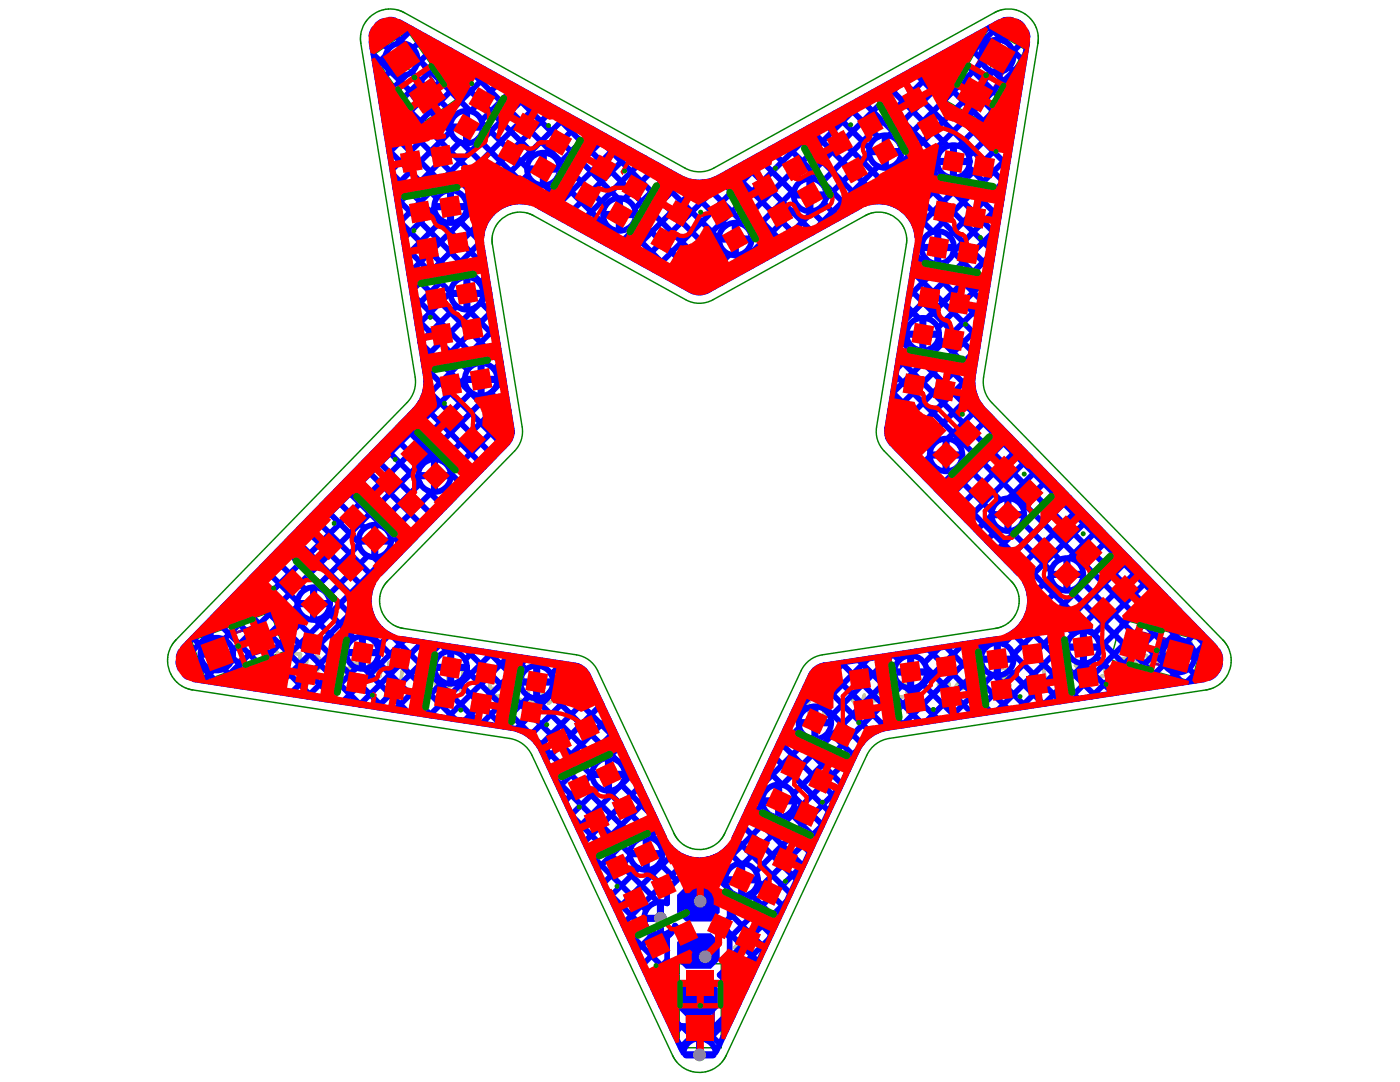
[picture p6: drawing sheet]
<svg xmlns="http://www.w3.org/2000/svg" width="279mm" height="216mm" viewBox="0 0 279 216" stroke-linecap="round" stroke-linejoin="round" font-family="sans-serif">
<g fill="none" stroke="#008000" stroke-width=".28">
<path d="M74.5 11l6.8-4.8 9.7 13.7-6.9 4.8zM81.2 13.3l3 4.3M84.9 13.9l-4.4 3.1M194.5 13.7l4.6 2.7M197.4 5.7l7.2 4.2-8.4 14.5-7.2-4.2zM198.1 12.7l-2.6 4.6M38.2 127.9l15.8-5.8 2.8 7.9-15.7 5.7zM46.6 126.4l1.8 5M50 128l-5 1.8M223.8 123.6l16.2 4.3-2.2 8.1-16.1-4.3zM228.3 129.1l5.1 1.4M231.5 127.2l-1.3 5.1"/>
<path d="M135.6 192.3h8.3v16.8h-8.3zM139.8 198v5.3M137.1 200.7h5.3"/>
</g>
<path d="M77.7 13l4.4-3.1 5.6 8-4.4 3.1zM196.9 9.5l4.6 2.6-4.9 8.5-4.6-2.7zM42 128.1l9.2-3.3 1.8 4.9-9.2 3.4zM226.8 125.9l9.4 2.6-1.3 5.1-9.5-2.5zM137.1 195.8h5.3v9.8h-5.3z" fill="none" stroke="#800080" stroke-width=".56"/>
<g fill="none" stroke="#c0c073" stroke-width=".71">
<path d="M65.9 134.2l1.4 .2M67.7 131.6l-.7-.1-.4 2.8M69.1 131.8l2.1 .3 .6 .8-.8 .6-1.4-.2-.8 .6 .6 .8 2.1 .3M75.9 134.2l-2.8-.4 .1-.7 .8-.6 1.4 .2 .6 .8-.2 1.4-.8 .6-1.4-.2M77.6 132.3l.8-.6 2.1 .3-.6 4.2-2.1-.3-.6-.8zM87.1 136.5l.7 .1-.1 .7-.7-.1zM90.7 136.3l-1.6 1.2M92.1 136.5l-2.1-.3-.6-.8 .2-1.4 .8-.6 2.1 .3-.6 4.2M100.5 137.7l-2.8-.4 .1-.7 .8-.6 1.4 .2 .6 .8-.2 1.4-.8 .6-1.4-.2M102.4 139.4l1.4 .2M104.4 135.4l-.7-.1-.6 4.2M105.6 137l-.5 3.5 .6 .8 .7 .1"/>
<path d="M108.4 137.4l-.3 2.1-.8 .6-2.1-.3M110 136.2l2.4 3.2M111.8 138.6l-2.4 1.8M112.8 136.5l-.6 4.3"/>
</g>
<circle cx="67.2" cy="130.1" r=".36" fill="#c0c073"/>
<path d="M52.9 129.6l2.2 .3 .6 .8-.8 .6-1.4-.2-.8 .6 .6 .8 2.1 .3M56.8 133l.3-2.1 .8-.6 2.1 .2-.4 2.9M61 133.6l2.1 .3 .8-.7 .2-1.4-.6-.8-2.1-.3-.5 3.6 .6 .8 .7 .1M221 131.9l-.7 .1 .4 2.8M221.4 134.7l-1.4 .2M225.6 134.1l-2.1 .3-.8-.6-.2-1.4 .6-.8 2.1-.3 .6 4.2M227.3 131l1.4-.2 .8 .6 .2 1.4-.6 .8-1.4 .2-.8-.6-.2-1.4zM233.8 131.5l-2.8 .4-.1-.7 .6-.8 1.4-.2 .8 .6 .2 1.4-.6 .8-1.4 .2M234.8 128.5l.6 4.2 2.2-4.6 .6 4.2" fill="none" stroke="#c0c073" stroke-width=".71"/>
<circle cx="220.1" cy="130.6" r=".36" fill="#c0c073"/>
<g fill="none" stroke="#c0c073" stroke-width=".71">
<path d="M172.5 138.7l-1 3-1.8-2.6M176.9 139.5l-2.8 .4-.1-.7 .6-.8 1.4-.2 .8 .6 .2 1.4-.6 .8-1.4 .2M179.7 139.1l-1.2 1.6M181.1 138.9l-2.1 .3-.8-.6-.2-1.4 .6-.8 2.1-.3 .6 4.2M187.3 136.6l.7-.1 1.6 1.2M189.4 136.3l.4 2.8M192.9 135.8l-1.4 .2-.6 .8 .3 2.1 2.1-.3 .6-.8-.8-.6-2.1 .3M196.3 134.6l.4 2.8-.6 .8M196.4 135.3l.7-.1-1.4 .2M198.4 134.3l.6-.8 1.4-.2 .8 .6 .1 .7-.6 .8-1.4 .2-.6 .8 .1 .7 .8 .6 1.4-.2 .6-.8M208.8 132.1l-.7 .1 .6 4.2-.7 .1 1.4-.2M213.4 134.4l-2.8 .3-.1-.7 .6-.8 1.4-.2 .8 .7 .2 1.4-.6 .8-1.4 .2"/>
<path d="M214.6 132.8l3.2 2.4M217.5 132.4l-2.5 3.2M164.2 140.6l-2.8 .4M164.5 142.7l-.4-2.8-1.6-1.3-1.2 1.7 .4 2.8M137.5 171.5v2.3l1.2 1.2 1.2-1.2v-2.3M141.1 171.5h2.3v1.7l-1.1-.5h-.6l-.6 .5v1.2l.6 .6h1.2l.5-.6M145.8 198.9h2.3M146.6 189.1l.6-.6h1.2l.6 .6v.6l-.6 .6h-1.2l-.6 .6v.5l.6 .6h1.2l.6-.6"/>
</g>
<g fill="none" stroke="#00f" stroke-width="1.1">
<path d="M74.1 8.3l10.9 66.6a8.1 8.1 0 0 1-2.2 6.9l-46.1 47.3M74.2 6.6l3.3 3.2M74.5 10.8l2.9 2.9M74.6 5.8l-.5 1.3M75.3 15.6l25.3 25.3M76.1 4.4l4.2 4.2M76.5 4.2l-1.3 .8M76.9 11.2l-2 1.9M77.7 3.9l1 .1M77.8 14.2l-2.3 2.4M78.2 14.5l11.8 11.8M80.6 4.9l26.1 26.1"/>
<path d="M81.1 15l-5.1 5M82.1 14.4l8.7 8.7M82.2 5.8l-2.8 2.9M83.3 11.6l10.6 10.6M84.8 7.2l-2.4 2.4M87.4 8.7l-4.2 4.2M89.6 9.9l31.2 31.2M90 10.1l-13.4 13.4M92.6 11.5l-15.5 15.4M95.1 13l-17.4 17.4M97.7 14.4l-19.4 19.4M98.6 14.9l24.7 24.7"/>
<path d="M100.3 15.8l-6.4 6.4M102.9 17.3l-6.8 6.8M105.5 18.7l-25.5 25.5M107.6 19.9l36.5 36.5M171.7 19.8l27.1 27M173.7 18.7l-25.9 25.9M174.3 18.3l12.9 12.9M176.9 16.9l12.3 12.3M179.5 15.5l21 20.9M182.1 14l18.9 19M182.7 13.7l-22.1 22.1M184.6 12.6l17 16.9"/>
<path d="M187.2 11.2l14.9 14.9M189.8 9.8l12.9 12.8M191.7 8.7l-27.8 27.8M192.4 8.3l3.4 3.4M195 6.9l1.8 1.8M196 12.4l-16.4 16.4M197.6 5.5l2.6 2.6M198.2 14.3l-27.4 27.3M198.4 14.4l4.9 4.8M199.5 4.4l-56 31a8 8 0 0 1-7.8 0l-56-31-5.4 5.3M200.2 4.1l4.8 4.7M200.4 4l-23 23.1"/>
<path d="M201.4 13.4l2.4 2.3M202 4h-1.4M202.1 10l2.3 2.3M202.8 4.3l1.3 .9M203.7 16.8l-12.4 12.3M203.7 4.8l-3.4 3.3M204.4 12l-28.2 28.2M204.8 6.3l.3 1M205 8.4l-10.8 66.5a8.1 8.1 0 0 0 2.2 6.9l46.1 47.3M205.1 7.4l-2.9 2.9M76.1 20.4l22.1 22.2M76.9 25.2l12.7 12.8"/>
<path d="M77.6 30l9.5 9.5M78.4 34.8l18.4 18.4M79.2 39.6l18.4 18.4M90 26.2l-11.2 11.1M91.8 28.3l-12.4 12.5M92.2 28.5l11.7 11.7M95.4 27.7l15.1 15.1M96.3 24.6l8.9 8.9M105.4 34.8l-23.2 23.2M107.4 36.8l-3.4 3.4M108.1 20.1l-17.9 17.9M108.7 37l10.8 10.8"/>
<path d="M110.6 21.5l-17.9 18M111.2 35.5l17.3 17.3M113.2 23l-31.6 31.5M115.8 24.4l-6.3 6.3M116.6 24.9l30.1 30M118.4 25.8l-6.9 6.9M121 27.3l-13.8 13.7M123.6 28.7l-13.8 13.7M125.6 29.8l17.9 17.9M126.1 30.1l-13.7 13.8M128.7 31.6l-13.7 13.7M131.3 33l-6.7 6.7"/>
<path d="M133.9 34.4l-7.2 7.2M134.6 34.8l10.2 10.2M136.5 35.8l-13.8 13.8M139.9 36.4l-14.6 14.6M140.2 36.4l14.3 14.3M143.3 35.5l13.8 13.7M145.9 34.1l13.7 13.7M146.7 33.6l-18.8 18.8M148.5 32.6l13.7 13.8M151.1 31.2l7.3 7.3M153.7 29.8l6.3 6.3M155.7 28.6l-25.2 25.3"/>
<path d="M156.2 28.3l13.8 13.8M158.6 37.8l-8.8 8.8M158.8 26.9l13.8 13.8M161.4 25.5l14.8 14.7M164 24.1l22.2 22.2M164.7 23.6l-31.6 31.7M166.6 22.6l6.9 6.9M169.1 21.2l6.2 6.1M173.5 30.9l-8.7 8.7M175.2 33.2l-13.3 13.4M177.4 33.4l20.3 20.3M179.6 31.7l18.6 18.6"/>
<path d="M187.2 33.3l-8 7.9M189.2 35.3l-7.8 7.8M191.3 35.3l8 8M193.3 33.3l6.6 6.6M200.5 36l-11.1 11.1M201.3 31.2l-15 15M202.1 26.4l-19.3 19.3M202.9 21.6l-9.6 9.5M80 44.4l11.4 11.4M80.8 49.2l9.1 9.1-6.6 6.6M81.5 54l18.5 18.4M82.3 58.8l13.7 13.6"/>
<path d="M86.7 41.5l-6.2 6.2M88.2 44l-7.1 7.1M91.6 44l4.5 4.5M93.2 41.5l3.4 3.5M96.1 48.1l-13.3 13.4M96.2 49.2l5.9 36.3a3.5 3.5 0 0 1-.9 3l-25.4 26M96.6 51.7l-3.7 3.6M97.1 55.1l-1.4 1.4M97.7 58.5l-1.8 1.9M105.7 40.4a7.7 7.7 0 0 0-9.6 6.8M107.5 41.2l30.4 16.8a3.5 3.5 0 0 0 3.3 0l30.4-16.8M120.5 43.8l-2.9 2.9"/>
<path d="M122.4 45.9l-2.3 2.2M125.3 45.6l12.2 12.1M126.9 43.1l14.7 14.7M143.6 48.7l-7.9 8M145.6 50.8l-7.3 7.3M146.8 51l2.5 2.5M149.4 49.6l2.5 2.5M159.3 41.1l-15.4 15.4M162 42.1l2.8 2.8M162.3 42.1l-9.4 9.4M164.4 40.6l3 2.9M173.4 40.4a7.7 7.7 0 0 1 9.7 6.8"/>
<path d="M181.6 57.7l13.2 13.3M182.1 54.3l13.3 13.2M182.7 50.8l13.3 13.3M183 49.2l-6 36.3M183 47.1l1.1 1.1M184 48.5l-1.1 1.1M184.8 51.7l-2.7 2.7M188 52.5l-6.7 6.7M188.3 52.4l8.2 8.2M190.3 50.3l6.8 6.9M196.6 59.9l-18.4 18.5 9.4 9.4M197.4 55.2l-10.2 10.2"/>
<path d="M198.2 50.4l-13.2 13.1M199 45.6l-18.4 18.4M199.8 40.8l-9.5 9.4M83.1 63.6l10.3 10.2M84.7 73.1l15.9 16M85 77.4l13.6 13.7M91.1 61.1l-7.2 7.3 18.2 18.2M92.8 75.5l-57.1 57.1M93.4 61.8l5.8 5.8M94 78.3l-49.3 49.3M95 61.2l-10.5 10.6M95.9 60.3l2.5 2.5"/>
<path d="M97.9 78.4l3.6 3.6M98.1 78.2l-51.6 51.6M98.3 62l-13.3 13.3M98.8 65.4l-15 15M99.3 75.7l1.4 1.5M99.4 68.9l-3.6 3.5M100 72.3l-1.4 1.4M100.5 75.8l-2 2M101.1 79.2l-12.8 12.9M178.8 74.9l53.9 53.9M179.3 71.5l56.2 56.2M179.9 68l63.7 63.7"/>
<path d="M180.5 64.6l.7 .7M181 67.5l-1.2 1.3M181 61.1l2.4 2.4M182.9 69.7l-3.9 3.9M185.5 69.7l9 8.9M187.3 67.5l7 6.9M194.3 74.3l-15.3 15.3M194.4 78.3l-13.4 13.3M195.1 69.5l-17.9 17.9M195.9 64.7l-18.5 18.5M66.2 98.8l6.6 6.6M68.2 96.8l8.6 8.6"/>
<path d="M70.2 94.7l12.6 12.7M72.1 92.7l12.7 12.6M74.1 90.7l12.6 12.6M76.1 88.7l7.7 7.6M78.1 86.6l6.1 6.2M80.1 84.6l7.1 7.1M82 82.6l12.7 12.6M83.8 96.5l-8.3 8.3M83.9 80.4l12.8 12.7M85.3 97.9l3.4 3.4M86.2 98.1l-8.5 8.5M88.8 97.4l1.9 1.8"/>
<path d="M89.9 94.5l2.8 2.7M101.6 82.7l-11.7 11.7M102.2 86.2l-51.3 51.2M177 85.5a3.5 3.5 0 0 0 1 3l25.3 26M177.1 85.3l52 52M177.6 81.8l8.1 8.1M185.6 91.1l-2.6 2.5M187.1 93.6l-2.1 2.1M189.7 93.9l8.2 8.2M191.8 92l7.8 7.8M195.7 81l-6.6 6.5M197.6 83.1l-6 6"/>
<path d="M199.6 85.1l-12.6 12.6M201.6 87.1l-12.7 12.6M203.5 89.2l-12.6 12.6M205.5 91.2l-12.6 12.6M207.5 93.2l-6.2 6.2M209.5 95.2l-5.6 5.7M211.5 97.3l-12.7 12.6M213.4 99.3l-12.6 12.6M46.4 119.1l20.8 20.8M48.4 117.1l23.5 23.5M50.4 115.1l26.3 26.3M52.3 113l7.1 7"/>
<path d="M54.3 111l6.6 6.6M56.3 109l34.6 34.5M58.3 106.9l16 16M60.3 104.9l13.5 13.5M62.2 102.9l12.7 12.7M64.2 100.8l7.3 7.4M71.6 108.7l-8.5 8.5M73.4 110.9l-7.9 8M73.7 118.6l-19.3 19.4M74.5 116.2a7.7 7.7 0 0 0 3.6 10.7M74.6 111.2l2.2 2.2M77.4 110l1.4 1.4"/>
<path d="M77.4 106l3.4 3.4M197.9 102.8l-3 3M199.3 105.4l-2.4 2.5M201.7 105.9l8 8M204 104.2l7.5 7.5M204.6 116.2l.3 .7M205 116.9l.4 1.4 .1 1.5M205.1 117.3l9.2 9.2M205.5 120a7.7 7.7 0 0 1-4.5 6.9M209.7 115.1l-4.2 4.2M211.3 117.5l-11 11M213.6 117.8l19 19"/>
<path d="M215.4 101.3l-12.6 12.7M215.9 116l16.4 16.4M217.4 103.4l-12.8 12.8M219.4 105.4l-6 6M221.4 107.4l-5.6 5.6M223.3 109.5l-21.1 21.1M225.3 111.5l-31.1 31.1M227.3 113.5l-12.8 12.9M229.3 115.6l-11 11M231.3 117.6l-11.8 11.8M233.2 119.6l-20.1 20.1M35.6 132l.4 1.6"/>
<path d="M35.6 132.4l3.2 3.2M36.1 129.9l-.5 1.2M36.5 129.3l7 7M36.8 134.6l.6 .5M38.5 127.3l1.8 1.8M38.8 135.6l63.2 9.6a8.1 8.1 0 0 1 6.1 4.6l28 59.9M40.3 132l-3 3M40.5 125.2l2.1 2.1M42.4 123.2l15.3 15.3M42.6 133.7l-2.1 2.1M44.4 121.2l18 18M44.7 133.5l3.5 3.5"/>
<path d="M46.4 131.2l6.6 6.5M59.4 121l-15.4 15.4M61 123.3l-13.6 13.6M63 123.7l6.1 6.1M65.4 122.1l5.3 5.3M69.2 131.2l-7.8 7.8M71.1 133.2l-6.3 6.4M72.8 133.4l8.6 8.7M74 122.3l-16.1 16.2M75.2 131.8l10.9 11M75.5 124.9l-2.2 2.2M77.7 126.7l-2.3 2.3"/>
<path d="M78.3 127l17.3 17.3M80.2 127.5l34.5 5.3M80.8 127.6l-12.5 12.5M83.3 128l3.7 3.7M84.3 128.1l-12.5 12.5M86.7 133.7l-7.9 8M87.8 128.7l-12.5 12.5M88.1 128.7l1.2 1.3M88.4 136l-6.2 6.2M91.3 129.2l-.8 .8M91.4 136.1l9 8.9M92.8 129.4l25.4 25.4"/>
<path d="M93.2 133.8l33.9 33.9M94.7 129.7l-1.9 1.9M97.5 130.1l6.4 6.4M98.2 130.2l-12.5 12.5M101.7 130.8l-12.5 12.5M102.3 130.9l2.7 2.7M103.9 136.6l-7.7 7.7M105.2 131.3l-12.5 12.5M105.6 139l-6 5.9M106.7 139.3l12.7 12.7M107 131.6l1.6 1.6M108.7 131.8l-1.1 1.1"/>
<path d="M109.6 138.2l13.6 13.6M110 134.6l13.7 13.7M111.8 132.3l8.4 8.4M112.1 132.4l-2.1 2.1M114.7 132.8a3.5 3.5 0 0 1 2.6 1.9l15.3 32.5M115.5 133l-12.4 12.5M117.5 135.1l-11.8 11.7M118.8 137.8l-11.2 11.1M159.4 139.8l1.6 1.6M160.7 137.1l11.2 11.2M162 134.4l12 12M163.7 132.9l-2 2.1"/>
<path d="M167.9 132.2l12.5 12.5M168.6 132.1l-10.5 10.5 1.3 1.2M171.3 131.7l12.6 12.5M173.3 131.4l-9.7 9.7M174.8 131.2l3.8 3.7M178 130.7l-12.3 12.3M178.3 130.7l1.1 1.1M178.5 134.3l-22.4 22.3M179.9 136.8l-21.6 21.6M180.9 137.2l6.4 6.5M181.8 130.1l.8 .8M182.8 130l-.9 .8"/>
<path d="M184 136.4l6.8 6.8M184.9 133.2l9.4 9.4M185.3 129.6l12.5 12.5M187.5 129.2l-3 3.1M188.8 129.1l12.5 12.5M195.7 128l1.1 1.1M195.8 132.1l-3.6-3.6-17.4 17.5M196 132.8l-11.3 11.3M197 127.8l-17 17M198.1 134.7l-8.7 8.7M198.5 134.7l6.2 6.3M199 127.5l-34.6 5.3"/>
<path d="M199.2 127.5l1 1M201.5 133.7l6.7 6.8M202.1 126.3l13.1 13.1M202.1 130.3l9.6 9.7M204.1 124.3l14.6 14.6M205.3 121.6l7.6 7.6M213.5 127.4l-14.6 14.5M213.7 131.2l-10 10M216.2 132.4l5.9 6M216.5 132.4l-8.1 8.1M218.8 131.1l6.8 6.7M232.3 132.6l-5 5"/>
<path d="M233.7 133.8l2.4 2.4M234.8 134.2l-2.7 2.6M235.2 121.7l-17.3 17.3M237.2 123.7l-14.6 14.6M237.3 133.4l2.2 2.3M239.2 125.7l-2.4 2.4M240.3 135.6l-63.2 9.6a8.1 8.1 0 0 0-6 4.6l-28.1 59.9M241.2 127.8l-2.8 2.7 4 4.1M242.1 134.8l-.7 .5M242.7 134.2l-.5 .6M243.1 129.9l-6.3 6.2M243.2 130.1l.4 1.3"/>
<path d="M243.5 132.5l-.5 1.3M110.7 155.3l15 15M118.2 154.4l-5.4 5.4M119.5 157.1l-5.4 5.4M120.1 140.5l-11.2 11.1M121.2 157.8l17 17M121.3 143.2l-11.1 11.2M122.6 146l-11.1 11.1M123.9 148.7l-2.6 2.6M124 156.6l6.8 6.8M124.2 152.8l3.1 3M125.2 151.4l-1.2 1.2"/>
<path d="M126.5 154.2l-11.2 11.1M127.7 156.9l-11.1 11.1M129 159.6l-11.1 11.1M150.4 159l1.9 1.8M151.7 156.2l1.3 1.3M153 153.5l3.1 3.1M154.3 150.8l11.1 11.1M155.6 148l11.1 11.1M156.8 145.3l11.2 11.1M158.6 159.1l5.5 5.5M159.5 145.2l-4.9 4.9M161.5 147.3l-10.5 10.4"/>
<path d="M163 147.4l6.2 6.3M165.4 145.9l5.1 5M167.6 157.2l-16.8 16.7M171.2 149.6l-22.8 22.7M176.9 145.3l-12.5-12.5a3.5 3.5 0 0 0-2.6 1.9l-15.2 32.5M114.2 162.8l17.2 17.2M117.7 170.4l11.3 11.2M121.3 177.9l11.8 11.9M125.8 170.9l-5.3 5.3M127.5 173.2l-5.8 5.7M129 173.6l4.1 4.2M130.3 162.4l-11.1 11.1"/>
<path d="M131.6 165.1l-2 2M131.6 172.2l3.4 3.5M132.9 167.8l-1 1M133.1 179.6l-.5 .5M133.8 169l.9 .9 1.4 .9M134.7 170l-11.7 11.7M137.4 171.3l-13.1 13.1M139 171.6l3.2 3.2M141.3 171.5l-3.4 3.3M142.5 171.1l2.7 2.7M144.8 176l-.4 .4M144.9 169.5l2.8 2.8"/>
<path d="M145.1 177.1l.5 .7M145.1 177.1a3.3 3.3 0 0 1 2.7-4.8 3.3 3.3 0 0 1 3.2 4.5 3.3 3.3 0 0 1-5.4 1M145.1 177.1l-2.2-2.3h-7l-2.8 2.8v2.7a3.3 3.3 0 0 0-4.3 1.6 3.3 3.3 0 0 0 1.6 4.3 3.3 3.3 0 0 0 4.3-1.5l.4 .4-2 1.9v5.5l1.9 1.9-2 2v5.6l2.8 2.7h7l2.7-2.7v-5.6l-1.9-1.9 2-2v-5.5l-1.9-1.9 1.9-2v-5.3M145.4 169a7.8 7.8 0 0 1-9.3 1.8M145.6 178.2l8.3 8.3M146.4 178.4l-.8 .7M146.6 167.1l11.1 11.2M147.9 164.4l11.1 11.1M149.2 161.7l11.1 11.1M149.7 178.3l5.5 5.4M151.3 175.8l5.1 5.2M152.2 160.5l-4.7 4.8"/>
<path d="M154 162.8l-12.1 12M154.4 162.9l7.2 7.2M157 179.8l-11.4 11.4M157.7 162.2l5.1 5.1M160.5 172.3l-14.9 14.9M164.1 164.7l-20.4 20.4M124.8 185.5l9.6 9.6M128.3 193l4.7 4.7M128.7 184.1l-3.1 3M130.5 186.2l-3.6 3.7M133 199.8l-1 1M133.1 191.6l-3.7 3.7"/>
<path d="M133.1 187.6l-5 5M133.4 186.1l.3 .3M134.7 194.1l-4 4M144.1 184.7l7.2 7.2M144.8 193.4l4 4M145.5 198.2l2 1.9M145.6 190.2l4.4 4.5M145.6 182.2l7 7M149.9 194.9l-4.4 4.4M153.5 187.3l-8.6 8.6M131.9 200.6l1.1 1.1M133.9 202.9l-.6 .6"/>
<path d="M134.5 206.3l1.6-1.6 2.6 2.7M135.4 208.1l1.2 1.2M140.1 204.7l3.5 3.6M140.1 204.7l-4.3 4.3M142.8 210a3.3 3.3 0 0 0-3.2-2.8 3.3 3.3 0 0 0-3.2 2.9M143.4 204.1l1.5 1.5M145.4 202.1l.8 .8M146.4 202.4l-5.2 5.2"/>
<circle cx="80.1" cy="11.9" r="3.3"/>
<circle cx="199" cy="11.2" r="3.3"/>
<circle cx="93.1" cy="25.4" r="3.3"/>
<circle cx="108.4" cy="33.7" r="3.3"/>
<circle cx="161.6" cy="38.9" r="3.3"/>
<circle cx="176.7" cy="30.3" r="3.3"/>
<circle cx="190.3" cy="32.2" r="3.3"/>
<circle cx="89.9" cy="41.2" r="3.3"/>
<circle cx="93.2" cy="58.5" r="3.3"/>
<circle cx="123.6" cy="42.8" r="3.3"/>
<circle cx="146.7" cy="47.7" r="3.3"/>
<circle cx="187.2" cy="49.4" r="3.3"/>
<circle cx="96" cy="75.7" r="3.3"/>
<circle cx="184.2" cy="66.7" r="3.3"/>
<circle cx="86.7" cy="94.9" r="3.3"/>
<circle cx="188.8" cy="90.8" r="3.3"/>
<circle cx="74.8" cy="108" r="3.3"/>
<circle cx="201.2" cy="102.7" r="3.3"/>
<circle cx="212.9" cy="114.6" r="3.3"/>
<circle cx="43.3" cy="130.5" r="3.3"/>
<circle cx="62.6" cy="120.4" r="3.3"/>
<circle cx="72.3" cy="130.2" r="3.3"/>
<circle cx="90" cy="133.2" r="3.3"/>
<circle cx="107.1" cy="136.1" r="3.3"/>
<circle cx="181.7" cy="134.1" r="3.3"/>
<circle cx="199" cy="131.5" r="3.3"/>
<circle cx="216.2" cy="129.1" r="3.3"/>
<circle cx="235.2" cy="130.9" r="3.3"/>
<circle cx="121.4" cy="154.5" r="3.3"/>
<circle cx="155.4" cy="159.8" r="3.3"/>
<circle cx="162.6" cy="144.2" r="3.3"/>
<circle cx="129" cy="170.3" r="3.3"/>
</g>
<g fill="none" stroke="#00f" stroke-width="1.4">
<path d="M77.4 11.9h5.4M80.1 9.2v5.4M196.3 11.2h5.4M199 8.5v5.4M89.9 38.5v5.4M90.4 25.4h5.4M93.1 22.7v5.4M105.7 33.7h5.4M108.4 31v5.4M158.9 38.9h5.4M161.6 36.2v5.4M174 30.3h5.4"/>
<path d="M176.7 27.6v5.3M187.6 32.2h5.4M190.3 29.5v5.4M87.2 41.2h5.4M90.5 58.5h5.4M93.2 55.8v5.4M120.9 42.8h5.4M123.6 40.1v5.4M144 47.7h5.4M146.7 45v5.4M184.5 49.4h5.3M187.2 46.7v5.4"/>
<path d="M93.3 75.7h5.4M96 73v5.4M181.5 66.7h5.4M184.2 64v5.4M84 94.9h5.4M86.7 92.2v5.4M186.1 90.8h5.4M188.8 88.1v5.4M62.6 117.7v5.4M72.1 108h5.4M74.8 105.3v5.4M198.5 102.7h5.4"/>
<path d="M201.2 100v5.4M210.2 114.6h5.4M212.9 111.9v5.4M40.6 130.5h5.4M43.3 127.8v5.4M59.9 120.4h5.4M69.6 130.2h5.4M72.3 127.5v5.4M87.3 133.2h5.3M90 130.5v5.4M104.4 136.1h5.4M107.1 133.4v5.4"/>
<path d="M179 134.1h5.4M181.7 131.4v5.4M196.3 131.5h5.4M199 128.8v5.4M213.5 129.1h5.4M216.2 126.4v5.4M232.5 130.9h5.4M235.2 128.2v5.4M118.7 154.5h5.4M121.4 151.8v5.4M152.7 159.8h5.4M155.4 157.1v5.4"/>
<path d="M159.9 144.2h5.4M162.6 141.5v5.4M126.3 170.3h5.4M129 167.6v5.4M145.3 175.6h5.4M148 172.9v5.3M129.1 183.2h2.7M131.8 180.6v5.3M133.6 199.2h11.4M139.3 199.2v5M136.9 210.5h5.4M139.6 207.8v2.7"/>
</g>
<g fill="#808080">
<circle cx="80.1" cy="11.9" r="1.28"/>
<circle cx="43.3" cy="130.5" r="1.28"/>
<circle cx="181.7" cy="134.1" r="1.28"/>
<circle cx="199" cy="131.5" r="1.28"/>
<circle cx="131.8" cy="183.2" r="1.28"/>
<circle cx="121.4" cy="154.5" r="1.28"/>
<circle cx="107.1" cy="136.1" r="1.28"/>
<circle cx="90" cy="133.2" r="1.28"/>
<circle cx="72.3" cy="130.2" r="1.28"/>
<circle cx="62.6" cy="120.4" r="1.28"/>
<circle cx="74.8" cy="108" r="1.28"/>
<circle cx="86.7" cy="94.9" r="1.28"/>
<circle cx="96" cy="75.7" r="1.28"/>
<circle cx="93.2" cy="58.5" r="1.28"/>
<circle cx="89.9" cy="41.2" r="1.28"/>
<circle cx="93.1" cy="25.4" r="1.28"/>
<circle cx="108.4" cy="33.7" r="1.28"/>
<circle cx="123.6" cy="42.8" r="1.28"/>
<circle cx="146.7" cy="47.7" r="1.28"/>
<circle cx="161.6" cy="38.9" r="1.28"/>
<circle cx="176.7" cy="30.3" r="1.28"/>
<circle cx="199" cy="11.2" r="1.28"/>
<circle cx="190.3" cy="32.2" r="1.28"/>
<circle cx="187.2" cy="49.4" r="1.28"/>
<circle cx="184.2" cy="66.7" r="1.28"/>
<circle cx="188.8" cy="90.8" r="1.28"/>
<circle cx="201.2" cy="102.7" r="1.28"/>
<circle cx="212.9" cy="114.6" r="1.28"/>
<circle cx="216.2" cy="129.1" r="1.28"/>
<circle cx="235.2" cy="130.9" r="1.28"/>
<circle cx="162.6" cy="144.2" r="1.28"/>
<circle cx="155.4" cy="159.8" r="1.28"/>
<circle cx="129" cy="170.3" r="1.28"/>
<circle cx="148" cy="175.6" r="1.28"/>
<circle cx="139.8" cy="179.8" r="1.28"/>
<circle cx="140.7" cy="190.9" r="1.28"/>
<circle cx="139.6" cy="210.5" r="1.28"/>
</g>
<g fill="#00f">
<path d="M135.1 178.6l1.8-1.8h5l1.7 1.8v3.5l-1.7 1.8h-5l-1.8-1.8z" fill-rule="evenodd"/>
<path d="M135.1 188l1.8-1.8h5l1.7 1.8v3.5l-1.7 1.8h-5l-1.8-1.8z" fill-rule="evenodd"/>
<path d="M135 197.4l1.8-1.7h5l1.7 1.7v3.6l-1.7 1.7h-5l-1.8-1.7z" fill-rule="evenodd"/>
</g>
<path d="M75.1 4.5a4.6 4.6 0 0 1 5.4-.2l55.4 30.7a7.3 7.3 0 0 0 7.3-.1l53.5-29.6 .5 .5-3.8 6.7 7.3 4.2 3.9-6.8-7.1-4.2-.2-.7 1.3-.7a4.4 4.4 0 0 1 4.8-.3 4.4 4.4 0 0 1 2.1 4.4l-10.8 66.6a7.2 7.2 0 0 0 2.1 6.4l46 47.3a4.4 4.4 0 0 1 1 4.8 4.4 4.4 0 0 1-4 2.7l-1.4 .2-.5-.7 2.1-7.8-7.6-2.1-2.1 8.2 7 1.9-.1 .7-60 9.2a7.3 7.3 0 0 0-5.6 4.2l-26.9 57.4-.7-.1v-6.1h-8.5v6.8l-.7 .1-27.2-58.1a7.2 7.2 0 0 0-5.7-4.2l-62.7-9.6a4.4 4.4 0 0 1-4.1-5.2 5.2 5.2 0 0 1 1.4-2.4l45.9-47.2a7.3 7.3 0 0 0 2-6.4l-10.3-63.2 .7-.3 4.2 5.9 6.9-4.8-4.6-6.4-6.6 4.6-.8-.2-.2-1.6a4.8 4.8 0 0 1 1.4-4.5zM192.9 13.4l-1.6 2.8 3 1.7 1.6-2.8zM83.6 15.5l1.9 2.6 2.8-2-1.8-2.6zM181.6 16.6l1.3 2.4 2.3-1.3-1.2-2.4zM197.1 15.8l-1.6 2.8 3.1 1.8 1.6-2.8zM178.1 18.6l1.2 2.3 2.4-1.3-1.3-2.3zM79.6 18.3l1.8 2.6 2.9-2-1.9-2.6zM86.3 19.3l1.8 2.6 2.9-2-1.9-2.6zM190.6 17.4l-1.7 2.8 3.1 1.7 1.6-2.7zM166.6 25.3l1.6 2.9-.6 .4 .3 .6-2.9 1.6 4.3 7.7 5.9-3.2 .5-.6 5.6-3.1-6.3-11.3-5.9 3.3-.5 .6zM103.8 20.5l-1.3 2.3 2.3 1.4 1.3-2.3zM194.8 19.9l-1.6 2.8 3 1.7 1.6-2.8zM82.2 22.1l1.9 2.6 2.9-2-1.9-2.6zM94.9 15.4l-6.4 11.2 .6 .3-.2 .7-1.6 .3-.7-.1-1.8 .5-2.6 .5 1.2 6.6 8.6-1.5v-.4l.4-.6h1a2.02 2.02 0 0 0 1.4-.6l2.5-2 .6 .5-.5 .9 5.8 3.4 .6-.1 5.9 3.3 6.4-11.1-5.8-3.4-.7 .1-2.3-1.3-1.7 2.9-.6-.4-.3 .7-2.9-1.7-2.2 3.7-.7-.3 .7-3.1-.4-2.9 1.6-2.7zM163 27.3l1.3 2.3 2.3-1.3-1.3-2.3zM78.2 29.5l.4 2.6 2.7-.4-.5-2.7zM119.1 28.9l-1.3 2.3 2.3 1.3 1.3-2.3zM117.1 32.4l-4.4 7.7 5.8 3.3 1.7-2.8 .4 .7-1.6 2.7 5.8 3.4 6.5-11.2-5.8-3.3-1.3 2.1-.4-.7 1.2-2-2.3-1.3-1.7 2.9-.6-.4-.4 .6zM78.9 33.5l.4 2.6 2.7-.4-.5-2.6zM180 22.2l4.3 7.7 2.5-1.4 .6 .5-1 6 12.7 2.2 1.1-6.6-2.7-.5-2.5-2.5a12.1 12.1 0 0 0-6.3-3.8l-2.8-4.9zM148.1 36.1l1.3 2.3 2.3-1.3-1.3-2.3zM98.7 42.8l-1.2 1.6a5 5 0 0 0-.8 2.5l-.1 1 .1 1.2 5.8 35.7a4.2 4.2 0 0 1-.9 4.1l-25.4 25.9-1.1 1.5-.7 1.7-.3 1.8 .3 1.9 .7 1.8 1.2 1.5 1.4 1.1 1.7 .7 34.7 5.3a4.2 4.2 0 0 1 3.7 2.4l15.5 33.1 1.2 1.5 1.5 1.1 1.7 .7 1.9 .2 1.9-.2 1.7-.7 1.5-1.1 1.1-1.5 15.5-33.1a4 4 0 0 1 3-2.3l34.6-5.2 1.6-.5a6.1 6.1 0 0 0 2.3-1.5l1.2-1.5 .8-1.8 .2-1.9-.1-.8a5.9 5.9 0 0 0-.8-2.7l-1.1-1.5-25.4-25.9a4.2 4.2 0 0 1-1-4.1l5.8-35.7 .1-1.7a5.6 5.6 0 0 0-.6-2.5l-1.1-1.6a4.9 4.9 0 0 0-2.4-1.9 7.3 7.3 0 0 0-5.4-.2l-1.1 .4-30.4 16.8a3.9 3.9 0 0 1-3.8 0l-30.4-16.8-1.7-.7-1.8-.2-1 .1a5.6 5.6 0 0 0-2.6 .9zM132.3 41.5l-4.4 7.6 5.8 3.4 2.1-3.6a3.6 3.6 0 0 0 3.7-1.8l1.1-2h.9l3.9 7.2 5.9-3.3-6.2-11.3-5.7 3.2-1.6-.9-1.6 2.9-.7-.3-.3 .6zM134.3 38l-1.3 2.3 2.3 1.3 1.3-2.3zM195.8 40.2l-.4 2.6 2.6 .4 .5-2.6zM151.7 34.1l1.6 2.9-.6 .4 .3 .6-2.9 1.6 4.3 7.7 4.6-2.5a3.7 3.7 0 0 0 3.7 0l3.4-1.9a3.7 3.7 0 0 0 1.5-5l-2-3.5a3.6 3.6 0 0 0-3.6-1.8l-2-3.7-5.9 3.3-.1 .6zM80 39.6l1.1 6.6 .3 .6 .5 2.6 3.3-.6 .2 .7 .6-.1 .6 3.3 8.7-1.5-2.7-13.9zM82.2 50.8l.4 2.7 2.6-.5-.4-2.6zM185.8 38.4l-2.6 13.7 12.7 2.3 1.8-9.8-3.3-.5 .1-.7-.7-.2 .6-3.3zM192.7 57.3l-.5 2.6 2.7 .5 .4-2.6zM83.2 56.9l1.1 6.3v.8l.4 2.6 3.4-.6 .1 .7 .7-.1 .6 3.3 8.6-1.5-2.2-13.8zM85 68l.5 2.6 2.6-.4-.5-2.7zM182.6 55.5l-2.3 13.9 12.7 2.3 1.6-9.9-3.3-.6 .1-.7-.7-.1 .6-3.3zM189.7 74.6l-.4 2.6 2.6 .5 .5-2.6zM86.1 74l1.1 6.7-.1 .6-2 2 1.9 1.9 2.4-2.4 1 1-2.4 2.4 6.2 6.3 4.8-4.8-2.7-2.8v-1a4 4 0 0 0-1.7-3.9l.2-.7 5.1-.9-1.1-6.6zM198.5 90.8l1.9 1.9 1.9-1.9-1.9-1.9zM179.7 72.8l-1.2 6.7 4.1 .7a3.9 3.9 0 0 0 3.6 3l2.7 2.7-4.9 4.9 4.8 4.8 9.1-9.2-4.7-4.7-1.6 1.6-1-1 .3-.6h.3l.4-2.6-3.3-.6 .1-.7-.7-.1 .6-3.3zM72.9 96.1l1.9 1.9 1.9-1.9-1.9-1.9zM210.8 102.7l1.9 1.9 1.9-1.9-1.9-1.9zM77.9 90.6l.2 .2-2.3 2.4 2.4 2.4-.5 .5 .5 .5-2.4 2.4 6.2 6.2 4.8-4.7-.3-.3 .5-.5 4.8-4.8-9.2-9.1zM191.3 98l3.5 3.5a3.9 3.9 0 0 0 .4 3.3l3.9 3.8a3.8 3.8 0 0 0 4.1 0l3.9-3.8a4 4 0 0 0 .4-3.6l2.8-2.8-4.8-4.8-.6-.2-1.6-1.6-2.4 2.4-.5-.5-.5 .5-2.4-2.4zM60.8 109l1.9 1.9 1.9-1.9-1.9-1.9zM222.6 114.6l1.9 1.9 1.9-1.9-1.9-1.9zM65.7 103.3l.4 .4-2.4 2.4 2.4 2.4-.5 .5 .5 .5-2.4 2.4 6.3 6.2 4.7-4.7-.4-.4 5.3-5.3-9.2-9.1zM225.5 117.5l1.9 1.9 1.9-1.9-1.9-1.9zM203.6 109.9l3.1 3.1v.3a4.3 4.3 0 0 0 .8 4l2.8 2.7a3.7 3.7 0 0 0 5.3 0l2.7-2.7a3.6 3.6 0 0 0 .8-4.1l2.9-2.9-6.4-6.6-2.4 2.4-.5-.5-.5 .5-2.4-2.4zM53.6 116.2l8 8-.3 .6-1.8-.3-1.5 8.7 6.6 1.2 1.2-6.9 2-1.9a4.2 4.2 0 0 0 1-2.4l.2-1a4.3 4.3 0 0 0-.3-3.7l-4.1-4.1a4.8 4.8 0 0 0-3.8-.5l-2.4-2.4zM51 123.2l1.2 3.3 3-1.1-1.2-3.3zM195.2 128.7l1.8 12.7 9.7-1.4-.4-3.3 .7-.1-.1-.7 3.3-.5-1.2-8.7zM46.6 124.8l1.2 3.3 3-1.1-1.2-3.3zM228.3 124.7l-.9 3.4 3.1 .8 .9-3.3zM177.9 131.2l1.8 12.8 9.8-1.5-.4-3.4 .7-.1-.1-.7 3.3-.4-1.2-8.8zM52.6 127.8l1.2 3.3 3.1-1.1-1.2-3.3zM215.4 121.8l2.8 2.8-.1 .8-5.7 .8 1.8 12.8 6.7-1-.6-4.1 .8-.5 .6-.8 .3-.8 2.7 .7 2.2-8.1-2.7-.8-.3-.7 2.5-2.5-4.8-4.8zM48.3 129.4l1.2 3.3 3-1.1-1.2-3.3zM227 129.5l-.9 3.4 3.1 .8 .9-3.4zM38.2 127.8l2.9 8 7.4-2.7-2.9-8zM69.6 126.3l-2.3 12.7 6.7 1.2 .4-2.1 .2-.1 .6 .6-.3 1.6 2.6 .5 .6-3.4 .7 .2 .1-.7 3.4 .5 1.5-8.6-6.7-1.2-.6 3.6h-.2l-.6-.5 .5-3.1zM57.7 134.6l-.4 2.6 2.6 .5 .5-2.6zM61.8 135.3l-.5 2.6 2.6 .5 .5-2.6zM207.8 137.2l.3 2.6 2.7-.4-.4-2.6zM87.2 129.3l-2.2 12.7 9.7 1.6 .6-3.4 .7 .2 .1-.7 3.3 .5 1.6-8.6zM79.4 138.3l-.5 2.6 2.7 .5 .4-2.7zM167.8 132.6l.5 3.6-1.4 1.4-.4 .6-.2 .7v2.4l-.6 .3-4.7-2.2-2.9 6.2 11.7 5.4 2.8-6 3.7-.5-.4-2.7-3.3 .5-.2-1.4 3.3-.5-1.2-8.7zM190.6 139.6l.3 2.7 2.7-.4-.4-2.6zM96.6 141.2l-.5 2.6 2.6 .5 .5-2.7zM104.4 132.2l-2.3 12.7 4.9 .8 .1 .5 1.1 2.4 3-1.4 .3 .7 .7-.3 1.4 3 8-3.7-2.9-6.1-2.7 1.3a10.7 10.7 0 0 0-5.6-1.8l-.5-.7 1.1-6.3zM108.8 149.9l1.1 2.4 2.4-1.1-1.1-2.4zM156.7 148.7l-5.8 12.7 11.7 5.5 2.8-6.1 .2-.7 1-2.3-3-1.4 .3-.6-.7-.3 1.5-3.1zM166 153l-1.2 2.4 2.4 1.2 1.2-2.5zM111.4 155.5l2.8 6.1 .5 .6 1 2.3 3.1-1.5 .3 .7 .6-.3 1.4 3 8-3.7-6-12.7zM116.3 165.7l1.1 2.5 2.5-1.2-1.2-2.4zM149.4 164.6l-5.9 12.6 11.7 5.4 4.2-8.9-3.1-1.4 .3-.6-.6-.3 1.4-3.1zM158.7 168.9l-1.1 2.4 2.4 1.1 1.1-2.4zM151.3 184.7l-1.1 2.4 2.4 1.1 1.2-2.4zM118.9 171.3l2.9 6.1 .2-.1 .4 .6 1.1 2.4 3.1-1.5 .6 1.3-3.1 1.5 1.1 2.4 3.3-1.6 .6 .5v.9l.4 1 .3 .2-.1 .7-3 1.4 2.9 6.1 8.1-3.7 .5 .5-.1 .4 .1 1.3-.4 .6h-2.3v3.2h8.5v-3.2h-.3l-.4-.6 .1-.4 1.9-2 1.9 .9 2.9-6.1-7.7-3.6a2.65 2.65 0 0 0-1.9-3.3v2.6h-1.5v-2.6l-.8 .4-.6 .6h-.8l-2.7-5.8-.3 .1-.3-.5-2.9-6.1zM149.6 188.4l-1.1 2.4 2.4 1.1 1.1-2.4zM140.5 196.9v3.3h3.5v-3.3zM135.5 196.9v3.3h3.5v-3.3z" fill="#f00"/>
<path d="M97.6 25.1l-.8 3.2-3.4 2.8h-5M198.1 98.3l.7 .6v.8l-2.3 2.2v1.6l3.9 3.8h1.5l3.9-3.8v-1.6l-.5-.5v-.7l.2-.2-1.7-1.7M58.4 116.2h2.1l.5-.4h2.3l4 4v1.6l-.1 .1M66.4 124.2l-4.1 4.2M188.9 133v.1l-3.1 3.2v.4l-3.2 3.2M206.1 130.5l-3 3-.2 1.1-3 3M158.3 153.2l.2 .2v3.2l2.5 2.4M151.6 169.6v3.2l2 2" fill="none" stroke="#f00" stroke-width=".86"/>
<circle cx="97.6" cy="24.4" r=".43" fill="#f00"/>
<path d="M95.1 18.9l1.1 1.1 1 1.4M86.8 29.9l1.3 1.3M97.6 23.5v.9M220.2 121.8l-.1 2.1" fill="none" stroke="#f00" stroke-width=".86"/>
<circle cx="220.1" cy="123.9" r=".43" fill="#f00"/>
<path d="M218.7 132.6h-.1M219.9 128.1l.4 2.4M220.1 124l-.2 4" fill="none" stroke="#f00" stroke-width=".86"/>
<circle cx="218.2" cy="132.8" r=".43" fill="#f00"/>
<g fill="none" stroke="#f00" stroke-width=".86">
<path d="M185.8 23.5l-.2 1.8M193.1 28.4l3.2 3.2M78.2 132.7v.4M90.5 139.1h.1M90.5 139.1l-1.6 .1M92.6 137.9h.1M92.6 137.8v.1M97 134.3l-1.6 1.3-.1 .4M218.2 132.8l-.2 .2M106 142.1h3.6M115.9 157.1l1.7 .2M118.8 157.8v.1"/>
<path d="M123.5 159.9l1.1 1.2M123.4 172.9l1.7 .2M126.3 173.6l.1 .1M128.8 174.6h.1M131.2 175.8l1.2 1.1"/>
</g>
<circle cx="72.8" cy="136.1" r=".43" fill="#f00"/>
<path d="M70.4 103.3v3.2M72.8 136.1h.1M72.8 136.1l-1.5 .2M79.9 131.4l-1.7 1.3" fill="none" stroke="#f00" stroke-width=".86"/>
<circle cx="70.4" cy="106.5" r=".43" fill="#f00"/>
<path d="M70.4 108.8v2.3" fill="none" stroke="#f00" stroke-width=".86"/>
<circle cx="70.4" cy="111.1" r=".43" fill="#f00"/>
<path d="M82.6 90.6v3.2M70.3 111.6l.1 .6" fill="none" stroke="#f00" stroke-width=".86"/>
<circle cx="82.6" cy="93.8" r=".43" fill="#f00"/>
<path d="M82.5 98.7l.1 .2M82.6 96.1v2.1" fill="none" stroke="#f00" stroke-width=".86"/>
<circle cx="82.6" cy="98.2" r=".43" fill="#f00"/>
<path d="M94.4 83.8l-.1 1.7" fill="none" stroke="#f00" stroke-width=".86"/>
<circle cx="94.3" cy="85.5" r=".43" fill="#f00"/>
<path d="M90 76.8l.2 1.5M90.2 78.3h.1M91.2 79.3l2.7 2.7M91.4 62.8h.1M91.4 62.8l1.3 1.3M92.7 64.1h.1M92.8 64.3l1.4 1.3M94.3 85.6l-.1 2.1" fill="none" stroke="#f00" stroke-width=".86"/>
<circle cx="92.8" cy="64.3" r=".43" fill="#f00"/>
<path d="M90 47.2l1.4 1.3M89 60.4l.6 .6" fill="none" stroke="#f00" stroke-width=".86"/>
<circle cx="90" cy="47.2" r=".43" fill="#f00"/>
<path d="M108 28.4h1.3M86.2 43.3h.1M86.5 43.8h.1M88.5 45.6l1.3 1.3M89.8 46.9h.1" fill="none" stroke="#f00" stroke-width=".86"/>
<circle cx="108" cy="28.4" r=".43" fill="#f00"/>
<path d="M103.3 29.4l-1.3 1.1M104.5 29.2h.1M104.5 29.2l.3 .2M111.5 28.4l-1.8 .1M126.7 37.5l-1.8 .1" fill="none" stroke="#f00" stroke-width=".86"/>
<circle cx="124.9" cy="37.6" r=".43" fill="#f00"/>
<path d="M122.7 37.5h1.8" fill="none" stroke="#f00" stroke-width=".86"/>
<g fill="#f00">
<circle cx="122.7" cy="37.5" r=".43"/>
<circle cx="122.2" cy="37.7" r=".43"/>
</g>
<path d="M118.7 37.9l-1.4 .9M120 37.7h.1M120 37.7l.1 .1M142 42.4h.1" fill="none" stroke="#f00" stroke-width=".86"/>
<circle cx="140.1" cy="42.8" r=".43" fill="#f00"/>
<path d="M161.5 34.6l-1.9 1.1M134 46.4l-1.5 1.5M134 46.4h.1M134.6 46.5h.1M134.6 46.5l.7 .4M139.6 43.2l-1.7 3M143.8 42.3l-1.8 .1" fill="none" stroke="#f00" stroke-width=".86"/>
<circle cx="165.2" cy="41.3" r=".43" fill="#f00"/>
<path d="M158.7 33.5v2.1M165.2 41.3l-3.4 1.9" fill="none" stroke="#f00" stroke-width=".86"/>
<circle cx="158.7" cy="35.6" r=".43" fill="#f00"/>
<g fill="none" stroke="#f00" stroke-width=".86">
<path d="M164 35.4l1.9 3.4M171.6 32.7l-1 1.2M172.4 30.4l.1 .1M173.2 27.8l-.1 .1M173.7 24.9v1.7M185.8 23.5h.1M156.7 41.5l-1 1.2M158.5 41.1l.8 1.4M159.3 42.5h.1M185.4 59.5l1.7-1.3-.4 2.6 .4 .4M188.5 42.3l1.8-1.3-.5 2.6 .4 .4M191.9 46.7v.1"/>
<path d="M193.1 48.9l.1 1.6M187.1 61.2h.1M188.8 63.9h.1M190.1 66.2l.1 1.6"/>
</g>
<circle cx="186.8" cy="81.4" r=".43" fill="#f00"/>
<path d="M182.4 76.8l1.8-1.3-.5 2.6 .4 .4M184.1 78.5h.1M185.9 81.2l.9 .2M187.3 81.6l4 4.1M197.9 98.3l-1 .1M205.5 98.4l-1.7 .4M215.6 110.7l-.4 .5" fill="none" stroke="#f00" stroke-width=".86"/>
<circle cx="215.2" cy="111.2" r=".43" fill="#f00"/>
<path d="M215.4 111.7l1.6 1.6" fill="none" stroke="#f00" stroke-width=".86"/>
<circle cx="217" cy="115.9" r=".43" fill="#f00"/>
<path d="M208.9 115.9l2.7 2.8M210.5 109.9l-2 2.1M217 115.9l-2.8 2.8" fill="none" stroke="#f00" stroke-width=".86"/>
<circle cx="208.5" cy="112.1" r=".43" fill="#f00"/>
<g fill="none" stroke="#f00" stroke-width=".86">
<path d="M86.6 29.6l.2 .3M88.4 31.1l-.3 .1M97.1 21.4l.4 1.2 .1 .9M97.6 24.4v.7M104.5 29.2l-.6-.1-.6 .3M104.5 29.2h.1M108 28.4a1.27 1.27 0 0 0-1 .8 1.85 1.85 0 0 1-2.2 .2M109.3 28.4l.4 .1M120 37.7l-.6-.1-.7 .3M120 37.7h.1M122.7 37.5l-.5 .2a1.85 1.85 0 0 1-2.1 .1M124.5 37.5l.4 .1"/>
<path d="M158.7 35.6a.85 .85 0 0 0 .9 .1M161.5 34.6a1.84 1.84 0 0 1 2.5 .8M165.9 38.8a1.84 1.84 0 0 1-.7 2.5M172.5 30.5a1.86 1.86 0 0 1-.6 1.9l-.3 .3M173.1 27.9a1.84 1.84 0 0 0-.7 2.5M173.7 26.6l-.1 .8-.4 .4M185.6 25.3a10.6 10.6 0 0 1 7.5 3.1M83.9 42.3a3.3 3.3 0 0 1 2.3 1M86.3 43.3l.1 .2a2.26 2.26 0 0 0 1.9 1.9l.2 .2M87.1 59.6l1.2 .3 .7 .5M89.8 46.9h.1M89.8 46.9l.2 .3"/>
<path d="M134 46.4l.6 .1M134.6 46.5h.1M137.9 46.2a1.84 1.84 0 0 1-2.6 .7M142 42.4h-.1a4.2 4.2 0 0 0-2.3 .8M158.5 41.1a.97 .97 0 0 0-1-.4 .97 .97 0 0 0-.8 .8M159.3 42.5h.1M159.3 42.5a1.84 1.84 0 0 0 2.5 .7M165.2 41.3h.1M190.2 44l.3 .7a1.84 1.84 0 0 0 1.4 2M191.9 46.8a1.84 1.84 0 0 1 1.1 1.7l.1 .4M89 60.4h.1M89.6 61a2.71 2.71 0 0 0 1.8 1.8"/>
<path d="M90.2 78.3l.4 .5 .6 .5M91.4 62.8h.1M92.7 64.1h.1M92.7 64.1l.2 .2M184.1 78.5h.1M184.1 78.5l.2 .4a1.95 1.95 0 0 0 1.6 2.3M187.1 61.2h.1M187.1 61.2l.2 .4a1.96 1.96 0 0 0 1.5 2.3M188.9 63.9a1.72 1.72 0 0 1 1 1.6l.2 .7M82.6 98.9a2.15 2.15 0 0 1-.6 1.6M82.6 93.8a2.67 2.67 0 0 0 0 2.3M82.6 98.2l-.1 .5"/>
<path d="M93.9 82a1.84 1.84 0 0 1 .5 1.8M94.3 85.5v.1M94.3 85.5h.1M186.8 81.4h.1M186.8 81.4l.5 .2M191.3 85.7l.7 .5 1.2 .2M196 98l.9 .4M197.9 98.3h.2M70.4 106.5a2.67 2.67 0 0 0 0 2.3M70.4 111.1l-.1 .5M70.4 112.2l-.1 .6-.3 .6M208.4 109.9h2.1"/>
<path d="M208.5 112l.1 1.4a2.43 2.43 0 0 0 .3 2.5M211.6 118.7a1.84 1.84 0 0 0 2.6 0M215.2 111.2l.2 .5M217 113.3a1.84 1.84 0 0 1 0 2.6M217.3 110.3l-1.7 .4M67.2 121.5l-.1 1.1-.4 1.2-.3 .4M74.9 135.5l-2.1 .6M78.2 133.1l-.5 .3a2.02 2.02 0 0 0-2.4 1.7l-.4 .4M92.6 137.9a1.81 1.81 0 0 1-1.7 1.1l-.4 .1M92.6 137.9h.1M95.3 136l-.4 .3a1.96 1.96 0 0 0-2.3 1.5M171.6 135.5l-3.4 3.4v7.6"/>
<path d="M182.6 139.9v.3M218 133l-.6 .8-.3 1.3M218.6 132.6l-.4 .2M219.9 128v.1M220.1 123.9v.1M220.3 130.5a1.84 1.84 0 0 1-1.6 2.1M109.6 142.1a10.7 10.7 0 0 1 7.5 3.2M117.6 157.3l.8 .1 .4 .4M118.8 157.9h.1M118.8 157.9a1.94 1.94 0 0 0 2.7 .8l.5 .2 1.5 1M161 159v3.4M125.1 173.1l.6 .1"/>
<path d="M125.7 173.2l.6 .4M126.4 173.7a1.84 1.84 0 0 0 2.4 .9M128.8 174.6a1.88 1.88 0 0 1 1.8 .7l.6 .5M151.1 169.1l.5 .5M153.6 174.8v3.3M131.8 183.2h.1M131.8 183.2l2.2 2.2h2l.8 .8"/>
</g>
<path d="M143.7 184.8l-.3 .3v3.1l-2.7 2.7M139.8 205.2v5.1l-.2 .2" fill="none" stroke="#f00" stroke-width="1.4"/>
<g fill="#808080">
<circle cx="80.1" cy="11.9" r="1.28"/>
<circle cx="43.3" cy="130.5" r="1.28"/>
<circle cx="181.7" cy="134.1" r="1.28"/>
<circle cx="199" cy="131.5" r="1.28"/>
<circle cx="131.8" cy="183.2" r="1.28"/>
<circle cx="121.4" cy="154.5" r="1.28"/>
<circle cx="107.1" cy="136.1" r="1.28"/>
<circle cx="90" cy="133.2" r="1.28"/>
<circle cx="72.3" cy="130.2" r="1.28"/>
<circle cx="62.6" cy="120.4" r="1.28"/>
<circle cx="74.8" cy="108" r="1.28"/>
<circle cx="86.7" cy="94.9" r="1.28"/>
<circle cx="96" cy="75.7" r="1.28"/>
<circle cx="93.2" cy="58.5" r="1.28"/>
<circle cx="89.9" cy="41.2" r="1.28"/>
<circle cx="93.1" cy="25.4" r="1.28"/>
<circle cx="108.4" cy="33.7" r="1.28"/>
<circle cx="123.6" cy="42.8" r="1.28"/>
<circle cx="146.7" cy="47.7" r="1.28"/>
<circle cx="161.6" cy="38.9" r="1.28"/>
<circle cx="176.7" cy="30.3" r="1.28"/>
<circle cx="199" cy="11.2" r="1.28"/>
<circle cx="190.3" cy="32.2" r="1.28"/>
<circle cx="187.2" cy="49.4" r="1.28"/>
<circle cx="184.2" cy="66.7" r="1.28"/>
<circle cx="188.8" cy="90.8" r="1.28"/>
<circle cx="201.2" cy="102.7" r="1.28"/>
<circle cx="212.9" cy="114.6" r="1.28"/>
<circle cx="216.2" cy="129.1" r="1.28"/>
<circle cx="235.2" cy="130.9" r="1.28"/>
<circle cx="162.6" cy="144.2" r="1.28"/>
<circle cx="155.4" cy="159.8" r="1.28"/>
<circle cx="129" cy="170.3" r="1.28"/>
<circle cx="148" cy="175.6" r="1.28"/>
<circle cx="139.8" cy="179.8" r="1.28"/>
<circle cx="140.7" cy="190.9" r="1.28"/>
<circle cx="139.6" cy="210.5" r="1.28"/>
</g>
<g fill="#f00">
<path d="M108.9 146.9l3.6-1.6 1.6 3.5-3.5 1.7z" fill-rule="evenodd"/>
<path d="M113.3 156.2l3.5-1.7 1.7 3.6-3.6 1.6z" fill-rule="evenodd"/>
<path d="M118.8 153.6l3.6-1.7 1.6 3.6-3.5 1.6z" fill-rule="evenodd"/>
<path d="M114.5 144.3l3.6-1.6 1.6 3.5-3.5 1.7z" fill-rule="evenodd"/>
<path d="M116.5 162.7l3.5-1.6 1.7 3.5-3.6 1.7z" fill-rule="evenodd"/>
<path d="M120.8 172l3.5-1.7 1.7 3.6-3.5 1.6z" fill-rule="evenodd"/>
<path d="M126.4 169.4l3.5-1.7 1.7 3.6-3.6 1.6z" fill-rule="evenodd"/>
<path d="M122.1 160.1l3.5-1.6 1.6 3.5-3.5 1.7z" fill-rule="evenodd"/>
<path d="M124.3 178.5l3.5-1.6 1.7 3.5-3.6 1.7z" fill-rule="evenodd"/>
<path d="M128.6 187.8l3.5-1.6 1.7 3.5-3.6 1.6z" fill-rule="evenodd"/>
<path d="M134.2 185.2l3.5-1.6 1.7 3.5-3.6 1.7z" fill-rule="evenodd"/>
<path d="M129.8 175.9l3.6-1.6 1.6 3.5-3.5 1.7z" fill-rule="evenodd"/>
<path d="M77.2 135.2l3.9 .7-.7 3.8-3.8-.7z" fill-rule="evenodd"/>
<path d="M87.3 137l3.9 .6-.7 3.9-3.9-.7z" fill-rule="evenodd"/>
<path d="M88.4 130.9l3.8 .7-.7 3.8-3.8-.6z" fill-rule="evenodd"/>
<path d="M78.3 129.1l3.9 .7-.7 3.9-3.9-.7z" fill-rule="evenodd"/>
<path d="M94.4 138.1l3.8 .7-.6 3.8-3.9-.7z" fill-rule="evenodd"/>
<path d="M104.5 139.9l3.8 .6-.7 3.9-3.8-.7z" fill-rule="evenodd"/>
<path d="M105.5 133.8l3.9 .7-.7 3.8-3.9-.6z" fill-rule="evenodd"/>
<path d="M95.5 132l3.8 .7-.7 3.9-3.8-.7z" fill-rule="evenodd"/>
<path d="M59.6 132.2l3.9 .7-.7 3.8-3.9-.6z" fill-rule="evenodd"/>
<path d="M69.7 134l3.8 .7-.7 3.8-3.8-.7z" fill-rule="evenodd"/>
<path d="M70.7 127.9l3.9 .7-.7 3.9-3.8-.7z" fill-rule="evenodd"/>
<path d="M60.7 126.2l3.8 .6-.7 3.9-3.8-.7z" fill-rule="evenodd"/>
<path d="M87.1 83.3l2.8-2.7 2.7 2.7-2.7 2.8z" fill-rule="evenodd"/>
<path d="M79.9 90.6l2.7-2.8 2.8 2.8-2.7 2.7z" fill-rule="evenodd"/>
<path d="M84.2 94.9l2.8-2.8 2.8 2.8-2.8 2.8z" fill-rule="evenodd"/>
<path d="M91.5 87.7l2.7-2.8 2.8 2.8-2.8 2.7z" fill-rule="evenodd"/>
<path d="M74.9 96.1l2.8-2.8 2.7 2.8-2.7 2.8z" fill-rule="evenodd"/>
<path d="M67.7 103.3l2.7-2.7 2.8 2.7-2.8 2.8z" fill-rule="evenodd"/>
<path d="M72 107.7l2.8-2.8 2.8 2.8-2.8 2.7z" fill-rule="evenodd"/>
<path d="M79.3 100.5l2.7-2.8 2.8 2.8-2.8 2.7z" fill-rule="evenodd"/>
<path d="M62.8 109l2.8-2.7 2.8 2.7-2.8 2.8z" fill-rule="evenodd"/>
<path d="M55.6 116.2l2.8-2.7 2.8 2.7-2.8 2.8z" fill-rule="evenodd"/>
<path d="M60 120.6l2.7-2.8 2.8 2.8-2.8 2.7z" fill-rule="evenodd"/>
<path d="M67.2 113.4l2.8-2.8 2.7 2.8-2.7 2.7z" fill-rule="evenodd"/>
<path d="M85.9 65.1l3.9-.7 .7 3.9-3.9 .7z" fill-rule="evenodd"/>
<path d="M87.7 75.2l3.8-.7 .7 3.9-3.8 .6z" fill-rule="evenodd"/>
<path d="M93.7 74.1l3.9-.7 .7 3.9-3.9 .7z" fill-rule="evenodd"/>
<path d="M92 64.1l3.8-.7 .7 3.8-3.8 .7z" fill-rule="evenodd"/>
<path d="M155.7 169.1l3.5 1.6-1.6 3.6-3.6-1.7z" fill-rule="evenodd"/>
<path d="M160 159.8l3.6 1.7-1.7 3.5-3.5-1.7z" fill-rule="evenodd"/>
<path d="M154.5 157.2l3.5 1.7-1.7 3.5-3.5-1.6z" fill-rule="evenodd"/>
<path d="M150.1 166.5l3.6 1.6-1.7 3.6-3.5-1.7z" fill-rule="evenodd"/>
<path d="M48.4 125.6l4.7-1.7 1.9 5.3-4.7 1.7z" fill-rule="evenodd"/>
<path d="M40 128.7l4.7-1.7 1.9 5.2-4.7 1.7z" fill-rule="evenodd"/>
<path d="M89.1 46.9l3.9-.7 .7 3.9-3.9 .6z" fill-rule="evenodd"/>
<path d="M90.9 57l3.9-.7 .6 3.8-3.8 .7z" fill-rule="evenodd"/>
<path d="M84.9 58l3.8-.7 .7 3.9-3.9 .7z" fill-rule="evenodd"/>
<path d="M83.1 48l3.8-.7 .7 3.8-3.8 .7z" fill-rule="evenodd"/>
<path d="M79.8 30.7l3.9-.7 .7 3.8-3.9 .7z" fill-rule="evenodd"/>
<path d="M81.6 40.7l3.8-.7 .7 3.9-3.8 .7z" fill-rule="evenodd"/>
<path d="M87.6 39.7l3.9-.7 .7 3.8-3.9 .7z" fill-rule="evenodd"/>
<path d="M85.9 29.6l3.8-.7 .7 3.9-3.8 .6z" fill-rule="evenodd"/>
<path d="M101.2 27.8l3.4 2-1.9 3.3-3.4-1.9z" fill-rule="evenodd"/>
<path d="M92.4 22.7l3.4 1.9-2 3.4-3.4-1.9z" fill-rule="evenodd"/>
<path d="M95.5 17.4l3.4 1.9-2 3.4-3.4-1.9z" fill-rule="evenodd"/>
<path d="M104.3 22.5l3.4 1.9-2 3.4-3.3-1.9z" fill-rule="evenodd"/>
<path d="M119.6 30.8l3.4 2-1.9 3.4-3.4-2z" fill-rule="evenodd"/>
<path d="M110.8 25.7l3.4 2-2 3.4-3.4-2z" fill-rule="evenodd"/>
<path d="M107.7 31.1l3.4 1.9-2 3.4-3.3-2z" fill-rule="evenodd"/>
<path d="M116.6 36.2l3.4 1.9-2 3.4-3.4-1.9z" fill-rule="evenodd"/>
<path d="M131.8 45.2l3.3 2-1.9 3.4-3.4-2z" fill-rule="evenodd"/>
<path d="M122.9 40.1l3.4 2-2 3.4-3.4-2z" fill-rule="evenodd"/>
<path d="M126 34.8l3.4 2-2 3.4-3.4-2z" fill-rule="evenodd"/>
<path d="M134.8 39.9l3.4 2-1.9 3.4-3.4-2z" fill-rule="evenodd"/>
<path d="M150 36.6l3.5-1.9 1.9 3.4-3.5 1.9z" fill-rule="evenodd"/>
<path d="M141.1 41.6l3.4-1.9 1.9 3.4-3.4 1.9z" fill-rule="evenodd"/>
<path d="M144.1 46.9l3.4-1.9 1.9 3.5-3.4 1.9z" fill-rule="evenodd"/>
<path d="M153 42l3.4-1.9 1.9 3.4-3.4 1.9z" fill-rule="evenodd"/>
<path d="M167.9 33.2l3.4-1.9 1.9 3.4-3.4 1.9z" fill-rule="evenodd"/>
<path d="M159 38.1l3.4-1.9 1.9 3.5-3.4 1.9z" fill-rule="evenodd"/>
<path d="M156 32.8l3.4-1.9 1.9 3.4-3.4 1.9z" fill-rule="evenodd"/>
<path d="M164.9 27.8l3.5-1.9 1.9 3.4-3.5 1.9z" fill-rule="evenodd"/>
<path d="M180 19.2l3.4-1.9 1.9 3.4-3.4 1.9z" fill-rule="evenodd"/>
<path d="M171 24.1l3.5-1.9 1.9 3.4-3.5 1.9z" fill-rule="evenodd"/>
<path d="M174 29.5l3.4-1.9 1.9 3.4-3.4 1.9z" fill-rule="evenodd"/>
<path d="M183 24.5l3.4-1.9 1.9 3.5-3.4 1.9z" fill-rule="evenodd"/>
<path d="M186.9 40l3.9 .7-.7 3.9-3.9-.7z" fill-rule="evenodd"/>
<path d="M188.7 30l3.8 .6-.6 3.9-3.9-.7z" fill-rule="evenodd"/>
<path d="M194.7 31l3.9 .7-.7 3.9-3.8-.7z" fill-rule="evenodd"/>
<path d="M193 41.1l3.8 .7-.7 3.8-3.8-.7z" fill-rule="evenodd"/>
<path d="M189.8 58.3l3.9 .6-.7 3.9-3.8-.7z" fill-rule="evenodd"/>
<path d="M191.6 48.2l3.9 .7-.7 3.8-3.9-.7z" fill-rule="evenodd"/>
<path d="M185.6 47.1l3.8 .7-.7 3.9-3.8-.7z" fill-rule="evenodd"/>
<path d="M183.8 57.2l3.8 .7-.6 3.8-3.9-.7z" fill-rule="evenodd"/>
<path d="M180.8 74.5l3.9 .7-.7 3.8-3.9-.7z" fill-rule="evenodd"/>
<path d="M182.6 64.4l3.8 .7-.6 3.9-3.9-.7z" fill-rule="evenodd"/>
<path d="M188.6 65.5l3.9 .7-.7 3.8-3.8-.7z" fill-rule="evenodd"/>
<path d="M186.9 75.6l3.8 .6-.7 3.9-3.8-.7z" fill-rule="evenodd"/>
<path d="M197.6 93.7l2.8-2.8 2.7 2.8-2.7 2.7z" fill-rule="evenodd"/>
<path d="M190.4 86.4l2.8-2.7 2.7 2.7-2.7 2.8z" fill-rule="evenodd"/>
<path d="M186 90.8l2.8-2.8 2.8 2.8-2.8 2.8z" fill-rule="evenodd"/>
<path d="M193.3 98l2.7-2.8 2.8 2.8-2.8 2.8z" fill-rule="evenodd"/>
<path d="M205.6 109.9l2.8-2.7 2.7 2.7-2.7 2.8z" fill-rule="evenodd"/>
<path d="M198.4 102.7l2.8-2.8 2.7 2.8-2.7 2.8z" fill-rule="evenodd"/>
<path d="M202.7 98.4l2.8-2.8 2.8 2.8-2.8 2.7z" fill-rule="evenodd"/>
<path d="M210 105.6l2.7-2.8 2.8 2.8-2.8 2.7z" fill-rule="evenodd"/>
<path d="M221.7 117.5l2.8-2.8 2.8 2.8-2.8 2.8z" fill-rule="evenodd"/>
<path d="M214.5 110.3l2.8-2.8 2.7 2.8-2.7 2.7z" fill-rule="evenodd"/>
<path d="M210.2 114.6l2.7-2.7 2.8 2.7-2.8 2.8z" fill-rule="evenodd"/>
<path d="M217.4 121.8l2.8-2.7 2.7 2.7-2.7 2.8z" fill-rule="evenodd"/>
<path d="M203.9 128.8l3.9-.5 .5 3.8-3.9 .6z" fill-rule="evenodd"/>
<path d="M214 127.4l3.9-.5 .5 3.8-3.8 .6z" fill-rule="evenodd"/>
<path d="M214.9 133.5l3.8-.6 .6 3.9-3.9 .6z" fill-rule="evenodd"/>
<path d="M204.8 134.9l3.8-.5 .6 3.8-3.9 .6z" fill-rule="evenodd"/>
<path d="M187.6 137.4l3.8-.6 .6 3.9-3.9 .5z" fill-rule="evenodd"/>
<path d="M197.7 136l3.9-.6 .5 3.9-3.9 .5z" fill-rule="evenodd"/>
<path d="M196.8 129.9l3.9-.6 .6 3.9-3.9 .5z" fill-rule="evenodd"/>
<path d="M186.7 131.3l3.9-.6 .5 3.9-3.8 .6z" fill-rule="evenodd"/>
<path d="M169.4 133.8l3.9-.5 .5 3.9-3.9 .5z" fill-rule="evenodd"/>
<path d="M179.5 132.4l3.9-.5 .5 3.8-3.8 .6z" fill-rule="evenodd"/>
<path d="M180.4 138.5l3.9-.5 .5 3.8-3.9 .6z" fill-rule="evenodd"/>
<path d="M170.3 139.9l3.8-.5 .6 3.9-3.9 .5z" fill-rule="evenodd"/>
<path d="M162.9 153.2l3.6 1.6-1.7 3.6-3.5-1.7z" fill-rule="evenodd"/>
<path d="M167.3 143.9l3.5 1.7-1.7 3.5-3.5-1.6z" fill-rule="evenodd"/>
<path d="M161.7 141.3l3.5 1.7-1.6 3.5-3.6-1.6z" fill-rule="evenodd"/>
<path d="M157.4 150.6l3.5 1.6-1.6 3.6-3.6-1.7z" fill-rule="evenodd"/>
<path d="M142.8 182.2l3.5 1.7-1.7 3.5-3.5-1.6z" fill-rule="evenodd"/>
<path d="M147.1 173l3.5 1.6-1.6 3.5-3.6-1.6z" fill-rule="evenodd"/>
<path d="M152.6 175.5l3.6 1.7-1.7 3.5-3.5-1.6z" fill-rule="evenodd"/>
<path d="M148.3 184.8l3.6 1.7-1.7 3.5-3.5-1.6z" fill-rule="evenodd"/>
<path d="M81.6 18.7l4.5-3.3 2.9 4.2-4.6 3.2z" fill-rule="evenodd"/>
<path d="M76.4 11.3l4.6-3.2 2.9 4.1-4.6 3.3z" fill-rule="evenodd"/>
<path d="M193.4 15.3l4.8 2.8-2.5 4.4-4.8-2.8z" fill-rule="evenodd"/>
<path d="M197.9 7.6l4.8 2.8-2.5 4.3-4.9-2.8z" fill-rule="evenodd"/>
<path d="M224.8 125.3l4.9 1.3-1.5 5.4-4.8-1.3z" fill-rule="evenodd"/>
<path d="M233.5 127.6l4.8 1.3-1.4 5.4-4.9-1.3z" fill-rule="evenodd"/>
<path d="M137 193.7h5.5v5h-5.5z" fill-rule="evenodd"/>
<path d="M137 202.6h5.5v5.1h-5.5z" fill-rule="evenodd"/>
</g>
<path d="M79.5 2l1.2 .5 56 31a5.9 5.9 0 0 0 5.7 0l56.5-31.2a5.9 5.9 0 0 1 8.3 6.1M79.5 2a5.9 5.9 0 0 0-7.5 6.7l10.9 66.5a5.9 5.9 0 0 1-1.7 5.1l-46.1 47.4M207.2 8.4l-10.9 66.8a5.9 5.9 0 0 0 1.6 5.1l46.4 47.7a5.9 5.9 0 0 1-3.6 9.7l-63.2 9.6a5.9 5.9 0 0 0-4.5 3.4l-28.4 60.5a5.9 5.9 0 0 1-9.8 .4M106 42.8a5.6 5.6 0 0 0-7.7 6l5.9 36.4a5.6 5.6 0 0 1-1.5 4.8l-25.7 26.4a5.6 5.6 0 0 0 3.4 9l34.7 5.3a5.6 5.6 0 0 1 4.2 3.1l15.4 32.9a5.6 5.6 0 0 0 9.9-.4l15.3-32.5a5.6 5.6 0 0 1 4.2-3.1l35-5.4a5.5 5.5 0 0 0 3.5-2.5M106 42.8l30.9 17a5.6 5.6 0 0 0 5.4 0l30.8-17a5.6 5.6 0 0 1 7.8 4.6M180.9 47.4v1.4l-6 36.4a5.6 5.6 0 0 0 1.6 4.8l25.7 26.4a5.5 5.5 0 0 1 .4 6.4M35.1 127.7l-.2 .2a5.9 5.9 0 0 0 3.1 9.7l63.7 9.7a5.9 5.9 0 0 1 4.5 3.4l28.1 60M35.1 127.7h.1M134.3 210.7l.5 .9" fill="none" stroke="#008000" stroke-width=".29"/>
<g fill="none" stroke="#008000" stroke-width="1.4">
<path d="M100.5 19.6l-5.3 9.2M91.2 37.4l-10.4 1.8M115.8 28l-5.3 9.2M131 37.1l-5.3 9.2M145.6 38.4l5.2 9.3M160.5 29.6l5.2 9.3M175.6 20.9l5.1 9.3M187.7 35.4l10.5 1.8M94.5 54.7l-10.5 1.9M184.6 52.5l10.5 1.9M97.3 71.9l-10.4 1.8M181.6 69.8l10.5 1.9"/>
<path d="M71.2 99l7.5 7.5M83.4 86.3l7.5 7.5M197.5 87.2l-7.5 7.5M209.8 99.1l-7.5 7.5M59.1 111.9l7.5 7.5M221.6 111l-7.5 7.5M69.2 127.7l-1.9 10.4M86.8 130.7l-1.8 10.4M104 133.6l-1.9 10.4M178 132.7l1.4 10.5M195.3 130.1l1.4 10.5M212.4 127.6l1.5 10.5"/>
<path d="M121.7 150.5l-9.6 4.5M159.4 146.3l9.6 4.5M129.2 166.3l-9.6 4.5M144.8 177.9l9.6 4.5M152.1 162.2l9.7 4.5M137 182.1l-9.6 4.5"/>
</g>
<path d="M79.4 17.8l2.6 3.7M86 13.1l2.7 3.8M193.3 13l-2.3 4M200.3 17l-2.3 4M50.5 123.5l-4.4 1.6M53.2 131.1l-4.3 1.6M225.3 132.5l4.5 1.2M227.4 124.7l4.5 1.2M135.7 196.1v4.6M143.8 196.1v4.6" fill="none" stroke="#008000" stroke-width="1.1"/>
<g fill="none" stroke="#008000" stroke-width=".43">
<path d="M94.1 16.4a.28 .28 0 0 1 .3 .3 .28 .28 0 0 1-.4 .2 .28 .28 0 0 1 0-.4M109.4 24.8a.28 .28 0 0 1 .3 .3 .28 .28 0 0 1-.4 .2 .28 .28 0 0 1 0-.5M124.6 33.8a.28 .28 0 0 1 .3 .4 .28 .28 0 0 1-.4 .2 .28 .28 0 0 1 0-.5M154.5 33.4a.28 .28 0 0 1 .4-.1 .28 .28 0 0 1 0 .5 .28 .28 0 0 1-.4-.2M169.5 24.8a.28 .28 0 0 1 .5-.1 .28 .28 0 0 1-.1 .4 .28 .28 0 0 1-.4-.1M198.9 30a.28 .28 0 0 0-.4 .2 .28 .28 0 0 0 .3 .3 .28 .28 0 0 0 .2-.4M82.4 46.2a.28 .28 0 0 1 .1-.4 .28 .28 0 0 1 .4 .2 .28 .28 0 0 1-.3 .3M139.6 42.2a.28 .28 0 0 1 .4-.1 .28 .28 0 0 1 0 .5 .28 .28 0 0 1-.4-.2M195.8 47.1a.28 .28 0 0 0-.4 .2 .28 .28 0 0 0 .3 .4 .28 .28 0 0 0 .2-.4M85.7 63.5a.28 .28 0 0 1 0-.4 .28 .28 0 0 1 .4 .2 .28 .28 0 0 1-.3 .3M192.8 64.4a.28 .28 0 0 0-.4 .3 .28 .28 0 0 0 .3 .3 .28 .28 0 0 0 .2-.4M78.6 91.6a.28 .28 0 0 1 .4-.2 .28 .28 0 0 1 .1 .5 .28 .28 0 0 1-.5-.1"/>
<path d="M88.5 80.7a.28 .28 0 0 1 .1-.5 .28 .28 0 0 1 .4 .2 .28 .28 0 0 1-.3 .4M192.1 82.4a.28 .28 0 0 1 .2 .4 .28 .28 0 0 1-.4 .1 .28 .28 0 0 1 0-.5M204.4 94.3a.28 .28 0 0 1 .3 .4 .28 .28 0 0 1-.5 .1 .28 .28 0 0 1 .1-.5M54.3 117.3a.28 .28 0 0 1 .4-.2 .28 .28 0 0 1 .1 .4 .28 .28 0 0 1-.4 0M66.4 104.4a.28 .28 0 0 1 .4-.2 .28 .28 0 0 1 .1 .4 .28 .28 0 0 1-.5 0M216.2 106.2a.28 .28 0 0 1 .2 .4 .28 .28 0 0 1-.4 .1 .28 .28 0 0 1 0-.4M74.6 138.8a.28 .28 0 0 0-.2-.4 .28 .28 0 0 0-.4 .4 .28 .28 0 0 0 .4 .2M203.8 139.1a.28 .28 0 0 0-.3-.4 .28 .28 0 0 0-.2 .4 .28 .28 0 0 0 .5 .1M221 136.6a.28 .28 0 0 0-.3-.3 .28 .28 0 0 0-.2 .4 .28 .28 0 0 0 .4 0M92.2 141.8a.28 .28 0 0 0-.2-.4 .28 .28 0 0 0-.3 .3 .28 .28 0 0 0 .4 .2M109.4 144.7a.28 .28 0 0 0-.2-.4 .28 .28 0 0 0-.4 .3 .28 .28 0 0 0 .4 .2M164.3 159.9a.28 .28 0 0 0-.4 .1 .28 .28 0 0 0 .2 .4 .28 .28 0 0 0 .3-.4"/>
<path d="M171.6 144a.28 .28 0 0 0-.5 .1 .28 .28 0 0 0 .2 .4 .28 .28 0 0 0 .3-.4M186.5 141.6a.28 .28 0 0 0-.3-.3 .28 .28 0 0 0-.2 .4 .28 .28 0 0 0 .5 .1M115.5 161.3a.28 .28 0 0 1-.1-.5 .28 .28 0 0 1 .5 .1 .28 .28 0 0 1-.3 .4M123 177.1a.28 .28 0 0 1 0-.5 .28 .28 0 0 1 .4 .1 .28 .28 0 0 1-.2 .4M156.9 175.6a.28 .28 0 0 0-.4 .1 .28 .28 0 0 0 .2 .4 .28 .28 0 0 0 .3-.3M130.8 192.9a.28 .28 0 0 1-.1-.4 .28 .28 0 0 1 .5 0 .28 .28 0 0 1-.2 .4"/>
</g>
<g fill="none" stroke="#008000" stroke-width=".56">
<circle cx="82.7" cy="15.5" r=".28"/>
<circle cx="196.8" cy="15" r=".28"/>
<circle cx="47.5" cy="128.9" r=".28"/>
<circle cx="230.8" cy="129.8" r=".28"/>
<circle cx="139.8" cy="200.7" r=".28"/>
</g>
</svg>
